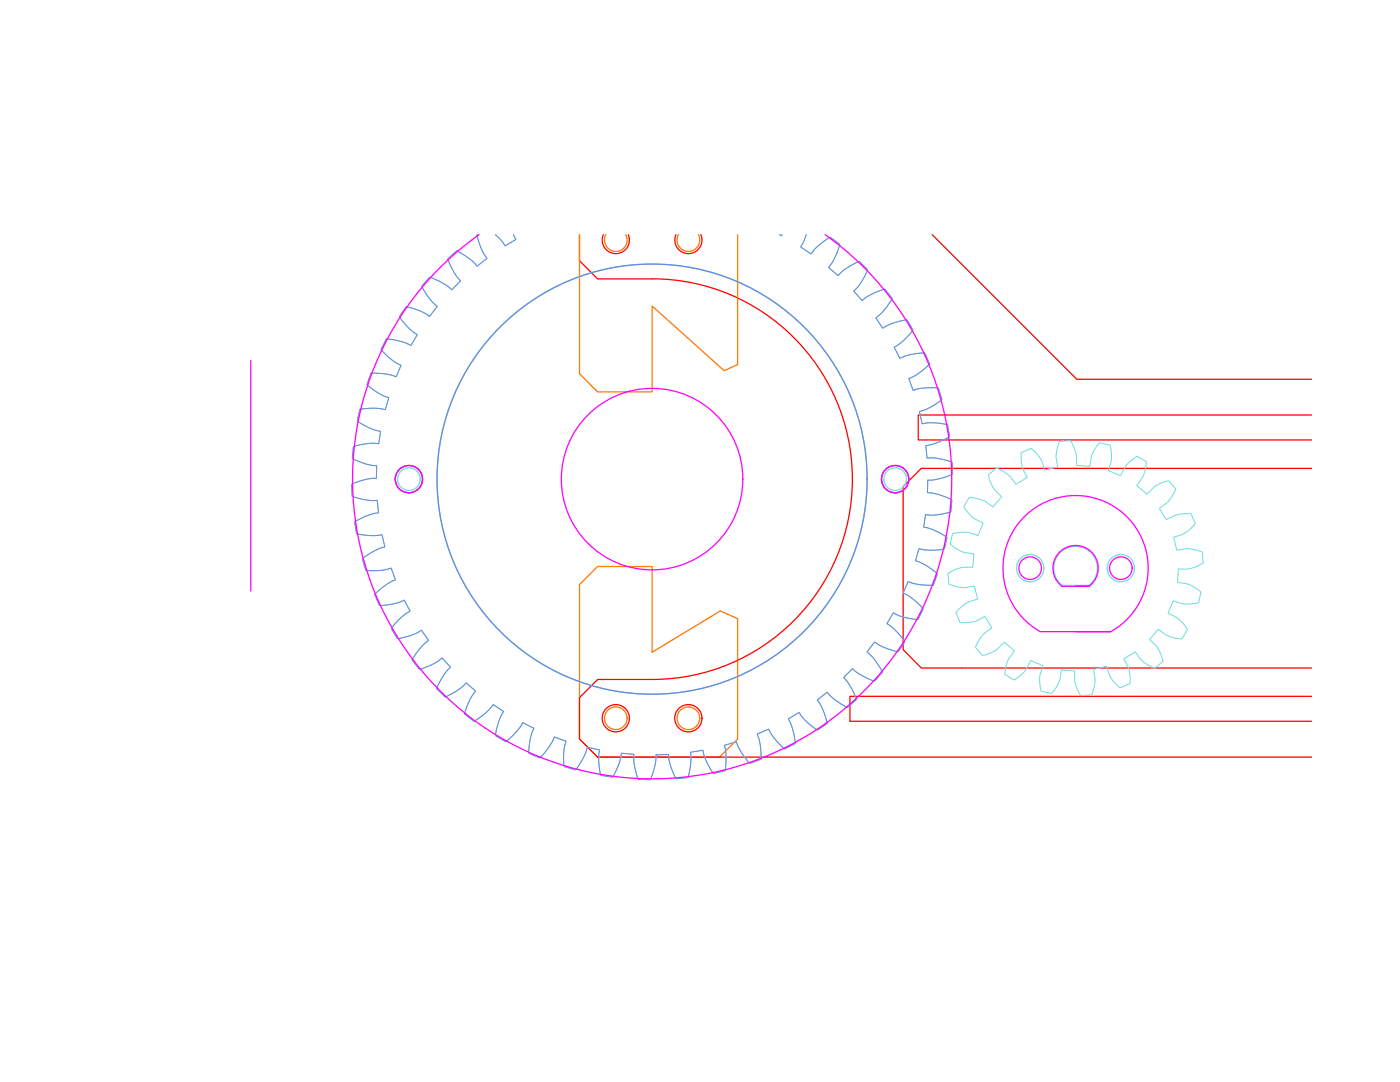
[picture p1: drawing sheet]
<svg xmlns="http://www.w3.org/2000/svg" width="279mm" height="216mm" viewBox="0 0 279 216" stroke-linecap="round" stroke-linejoin="round" font-family="sans-serif">
<!-- layer: stepperMountBot -->
<g fill="none" stroke="#ff7f00" stroke-width=".25">
<path d="M115.6 46.8v27.8l3.7 3.6h10.8v-17.1l14.4 12.9 2.7-1.2v-26M120.9 46.8a2.26 2.26 0 0 0 2 3.4 2.26 2.26 0 0 0 2-3.4M135.4 46.8a2.25 2.25 0 0 0 2 3.4 2.25 2.25 0 0 0 2-3.4M119.3 113h10.8v17.1l13.7-8.2 3.4 1.6v24l-3.6 3.6h-24.3l-3.7-3.6v-30.8z"/>
<circle cx="122.9" cy="143.3" r="2.25"/>
<circle cx="137.4" cy="143.3" r="2.25"/>
</g>
<!-- layer: stepperMountTop -->
<g fill="none" stroke="#f00" stroke-width=".25">
<path d="M115.6 46.8v5.2l3.7 3.7h10.8M120.4 46.8a2.71 2.71 0 0 0 2.5 3.8 2.71 2.71 0 0 0 2.5-3.8M130.1 55.6a40 40 0 0 1 40 40 40 40 0 0 1-40 40M134.9 46.8a2.7 2.7 0 0 0 2.5 3.8 2.7 2.7 0 0 0 2.5-3.8M186 46.8l28.9 28.9h46.9M261.8 82.8h-78.5v5h78.5M261.8 93.5h-77.9l-3.7 3.6v32.6l3.7 3.6h77.9M130.1 135.6h-10.8l-3.7 3.6v8.3l3.7 3.6h142.5M261.8 138.9h-92.2v5h92.2"/>
<circle cx="122.9" cy="143.3" r="2.72"/>
<circle cx="137.4" cy="143.3" r="2.72"/>
</g>
<!-- layer: gearsBot_kerf -->
<path d="M95.3 46.8l-.1 .3 .8 2.3 .5 1.2 .7 1-2 1.5-.7-.8-.9-.8-2.5-1.4-1.7 1.6 1.2 2.7 1.3 1.6-1.7 1.8-1.8-1.3-2.7-1.2-1.5 1.8 1.5 2.5 1.6 1.5-1.6 2-2-1.1-2.7-.8-1.3 2 1.7 2.1 1.9 1.5-1.3 2.1-2.2-.8-2.7-.5-1.1 2.2 2.2 2 1.8 1.1-.9 2.3-2.3-.6-2.8-.1-.8 2.2 2.4 1.8 2 .8-.7 2.5-1.8-.3-3.3 .2-.5 2.3 2.4 1.4 2.3 .7-.4 2.4h-2.4l-2.7 .6-.2 2.4 2.8 1.1 2.1 .3-.1 2.5-1.8 .2-3.1 1 .1 2.4 2.8 .8h2.2l.2 2.5-2.2 .6-2.5 1.2 .4 2.4 2.7 .4 2.3-.2 .6 2.4-1.1 .3-1.2 .6-2.2 1.5 .7 2.3h2.7l2.4-.4 .8 2.3-1 .4-1.2 .9-1.9 1.6 .9 2.2 2.5-.2 1.4-.4 1.1-.5 1.1 2.3-1.6 1-2.1 2.4 1.2 2 3.1-.8 1.7-.9 1.4 2.1-1.4 1.3-1.9 2.6 1.5 1.8 2.4-.8 1.4-.8 .7-.6 1.7 1.8-1.3 1.6-1.5 2.7 1.7 1.7 2.6-1.4 1.6-1.4 1.9 1.6-1.2 1.9-1 2.7 1.9 1.4 2.4-1.7 1.4-1.6 2.1 1.4-1 1.9-.6 2.9 2 1.2 2.2-2 1.2-1.8 2.2 1.1-.6 1.8-.4 3.2 2.2 .9 2-2.3 .9-1.8 2.4 .8-.5 2.1 .1 3 2.3 .6 1.4-2.2 .7-1.4 .2-.9 2.4 .5-.1 2.3 .4 2.8 2.4 .4 1.2-2.5 .5-2.3 2.5 .2v1l.2 1.5 .7 2.5 2.4 .1 .8-2.5 .3-1.5v-1l2.5-.1 .1 1.1 .4 1.4 1 2.4 2.4-.2 .6-3-.1-2.1 2.5-.4 .6 2 1.5 2.6 2.3-.5 .2-3.1-.3-2 2.4-.7 .8 1.9 1.8 2.4 2.3-.8-.2-2.9-.6-2.1 2.3-1 1.1 1.8 2.1 2.1 2.1-1-.5-2.8-.9-2.1 2.2-1.3 1.1 1.5 2.5 2 2-1.3-.8-2.7-.6-1.2-.6-.8 2-1.6 1.6 1.6 2.5 1.5 1.7-1.6-1.2-2.7-1.3-1.7 1.7-1.8 1.7 1.3 2.8 1.2 1.5-1.8-1.3-2.1-.9-1.2-.9-.7 1.6-2 2 1.2 2.7 .7 1.3-1.9-1.5-1.9-1.3-1.3-.8-.5 1.3-2.1 2 .8 2.9 .5 1-2.1-2-2-2-1.2 1-2.3 1 .4 1.3 .3h2.8l.8-2.2-2.2-1.6-2.2-1 .7-2.4 2.3 .3 2.8-.3 .5-2.3-2.7-1.4-2-.6 .4-2.5h2.3l2.8-.6 .2-2.3-2.6-1.1-2.3-.4 .1-2.5h1l1.6-.4 2.3-.8-.1-2.4-2.7-.7-2.3-.1-.2-2.5 2.1-.5 2.6-1.3-.4-2.3-2.9-.4-2.2 .2-.5-2.5 .9-.2 1.5-.7 2.1-1.5-.7-2.2-2.6-.1-1.5 .2-1 .3-.8-2.4 1.8-.9 2.3-2-.9-2.2-2.7 .3-1.3 .3-1 .5-1.2-2.2 1.8-1.2 2-2.3-1.2-2-2.7 .6-2.1 1.1-1.4-2.1 1.6-1.4 1.6-2.5-1.4-1.8-3 1.2-1.5 1.1-1.7-1.9 1.4-1.6 1.4-2.7-1.7-1.6-2.7 1.4-1.5 1.4-2-1.7 1.2-1.6 1.1-2.9-1.9-1.5-2.5 1.8-1.3 1.6-2.1-1.4 .6-1.1 .5-1.4M98.9 46.8l1.3 1.3 .6 1 2.2-1.3-.5-1M155.5 46.8l.5 .2 .1-.2M197.2 94.8l1.7-1.4 2.3 1.3 1.5 2 2.3-1.4-1-2.2-.2-1.4v-1.4l2-.8 1 1 .8 1 .9 2.3 2.6-.6-.3-2.4 .2-1.4 .5-1.3 2.1-.2 1.1 2.4 .1 2.5 2.7 .3 .4-2.4 .7-1.2 .8-1.2 2.1 .5 .3 1.3v1.5l-.6 2.3 2.4 1 1.2-2.1 .7-.7 1.4-1.1 1.9 1.1-.2 1.5-.5 1.4-1.2 1.9 2 1.7 1.8-1.7 .9-.4 1.6-.6 1.4 1.7-.7 1.4-.7 1.1-1.8 1.4 1.4 2.2 2.2-1 1.3-.2h1.4l.8 2-.9 1-1.2 .9-2.2 .8 .7 2.6 2.3-.3 1.6 .3 1.1 .4 .2 2.1-1.1 .6-1.4 .5-2.4 .1-.2 2.7 2.3 .4 1.1 .6 1.3 1-.5 2-1.7 .3h-1.1l-2.3-.6-1 2.5 1.9 1 1 .8 .8 1.2 .2 .3-1.1 1.8-1.4-.2-1.3-.4-2-1.3-1.8 2 1.8 1.9 .5 1.1 .4 1.3-1.6 1.5-1.5-.7-.8-.7-.5-.4-1.1-1.5-2.3 1.4 1 2.2 .2 1.6v1.1l-2 .9-.9-.9-1-1.3-.8-2.2-2.6 .7 .3 2.4-.3 1.6-.4 1-2.1 .2-.6-1.1-.5-1.5-.1-2.3-2.7-.2-.4 2.3-.8 1.4-.7 1-2.1-.5-.3-1.6v-1.1l.6-2.4-2.4-1-1.1 2-2 1.7-.2 .2-1.9-1.1 .3-1.6 .3-1.1 1.4-2-2.1-1.8-1.2 1.3-.7 .5-2.4 .9-1.4-1.6 1.3-2.3 1.9-1.6-1.4-2.3-2.1 1-1 .2h-1.8l-.8-2 .9-1 1.2-.9 2.2-.8-.6-2.5-2.5 .2-1.1-.1-1.5-.5-.2-2.2 1.1-.6 1.6-.6h2.2l.2-2.7-2.3-.4-1.4-.7-1-.8 .5-2.1 1.6-.3h1.1l2.4 .7 1-2.5-2.1-1.1-1.6-1.9-.2-.3 1.1-1.8 1.6 .2 1.1 .3 2.1 1.4 1.7-2.1-1.3-1.3-.5-.6z" fill="none" stroke="#6edddd" stroke-width=".2"/>
<g fill="none" stroke="#6edddd" stroke-width=".25">
<path d="M211.6 110.3a4.3 4.3 0 0 1 6.3 .2 4.3 4.3 0 0 1-.6 6.3h-5.3a4.3 4.3 0 0 1-.4-6.5z"/>
<circle cx="81.6" cy="95.6" r="2.25"/>
<circle cx="130.1" cy="95.6" r="42.9"/>
<circle cx="178.6" cy="95.6" r="2.25"/>
<circle cx="205.6" cy="113.4" r="2.72"/>
<circle cx="223.7" cy="113.4" r="2.72"/>
</g>
<!-- layer: gearsTop_kerf -->
<g fill="none" stroke="#6e8add" stroke-width=".25">
<circle cx="81.6" cy="95.6" r="2.72"/>
<circle cx="130.1" cy="95.6" r="42.9"/>
<circle cx="178.6" cy="95.6" r="2.72"/>
</g>
<path d="M95.3 46.8l-.1 .3 .8 2.3 .5 1.2 .7 1-2 1.5-.7-.8-.9-.8-2.5-1.4-1.7 1.6 1.2 2.7 1.3 1.6-1.7 1.8-1.8-1.3-2.7-1.2-1.5 1.8 1.5 2.5 1.6 1.5-1.6 2-2-1.1-2.7-.8-1.3 2 1.7 2.1 1.9 1.5-1.3 2.1-2.2-.8-2.7-.5-1.1 2.2 2.2 2 1.8 1.1-.9 2.3-2.3-.6-2.8-.1-.8 2.2 2.4 1.8 2 .8-.7 2.5-1.8-.3-3.3 .2-.5 2.3 2.4 1.4 2.3 .7-.4 2.4h-2.4l-2.7 .6-.2 2.4 2.8 1.1 2.1 .3-.1 2.5-1.8 .2-3.1 1 .1 2.4 2.8 .8h2.2l.2 2.5-2.2 .6-2.5 1.2 .4 2.4 2.7 .4 2.3-.2 .6 2.4-1.1 .3-1.2 .6-2.2 1.5 .7 2.3h2.7l2.4-.4 .8 2.3-1 .4-1.2 .9-1.9 1.6 .9 2.2 2.5-.2 1.4-.4 1.1-.5 1.1 2.3-1.6 1-2.1 2.4 1.2 2 3.1-.8 1.7-.9 1.4 2.1-1.4 1.3-1.9 2.6 1.5 1.8 2.4-.8 1.4-.8 .7-.6 1.7 1.8-1.3 1.6-1.5 2.7 1.7 1.7 2.6-1.4 1.6-1.4 1.9 1.6-1.2 1.9-1 2.7 1.9 1.4 2.4-1.7 1.4-1.6 2.1 1.4-1 1.9-.6 2.9 2 1.2 2.2-2 1.2-1.8 2.2 1.1-.6 1.8-.4 3.2 2.2 .9 2-2.3 .9-1.8 2.4 .8-.5 2.1 .1 3 2.3 .6 1.4-2.2 .7-1.4 .2-.9 2.4 .5-.1 2.3 .4 2.8 2.4 .4 1.2-2.5 .5-2.3 2.5 .2v1l.2 1.5 .7 2.5 2.4 .1 .8-2.5 .3-1.5v-1l2.5-.1 .1 1.1 .4 1.4 1 2.4 2.4-.2 .6-3-.1-2.1 2.5-.4 .6 2 1.5 2.6 2.3-.5 .2-3.1-.3-2 2.4-.7 .8 1.9 1.8 2.4 2.3-.8-.2-2.9-.6-2.1 2.3-1 1.1 1.8 2.1 2.1 2.1-1-.5-2.8-.9-2.1 2.2-1.3 1.1 1.5 2.5 2 2-1.3-.8-2.7-.6-1.2-.6-.8 2-1.6 1.6 1.6 2.5 1.5 1.7-1.6-1.2-2.7-1.3-1.7 1.7-1.8 1.7 1.3 2.8 1.2 1.5-1.8-1.3-2.1-.9-1.2-.9-.7 1.6-2 2 1.2 2.7 .7 1.3-1.9-1.5-1.9-1.3-1.3-.8-.5 1.3-2.1 2 .8 2.9 .5 1-2.1-2-2-2-1.2 1-2.3 1 .4 1.3 .3h2.8l.8-2.2-2.2-1.6-2.2-1 .7-2.4 2.3 .3 2.8-.3 .5-2.3-2.7-1.4-2-.6 .4-2.5h2.3l2.8-.6 .2-2.3-2.6-1.1-2.3-.4 .1-2.5h1l1.6-.4 2.3-.8-.1-2.4-2.7-.7-2.3-.1-.2-2.5 2.1-.5 2.6-1.3-.4-2.3-2.9-.4-2.2 .2-.5-2.5 .9-.2 1.5-.7 2.1-1.5-.7-2.2-2.6-.1-1.5 .2-1 .3-.8-2.4 1.8-.9 2.3-2-.9-2.2-2.7 .3-1.3 .3-1 .5-1.2-2.2 1.8-1.2 2-2.3-1.2-2-2.7 .6-2.1 1.1-1.4-2.1 1.6-1.4 1.6-2.5-1.4-1.8-3 1.2-1.5 1.1-1.7-1.9 1.4-1.6 1.4-2.7-1.7-1.6-2.7 1.4-1.5 1.4-2-1.7 1.2-1.6 1.1-2.9-1.9-1.5-2.5 1.8-1.3 1.6-2.1-1.4 .6-1.1 .5-1.4M98.9 46.8l1.3 1.3 .6 1 2.2-1.3-.5-1M155.5 46.8l.5 .2 .1-.2" fill="none" stroke="#6e8add" stroke-width=".2"/>
<!-- layer: gearMount -->
<g fill="none" stroke="#f0f" stroke-width=".25">
<path d="M95.6 46.8a59.8 59.8 0 0 0-10 88.6 59.8 59.8 0 0 0 89.1 0 59.8 59.8 0 0 0-10-88.6M50.1 71.9v46M217.4 117a4.5 4.5 0 0 0 .6-6.7 4.5 4.5 0 0 0-6.7 0 4.5 4.5 0 0 0 .6 6.7h5.5h-2.7M214.7 126h7h-14.1a14.5 14.5 0 0 1-4.1-21.9 14.5 14.5 0 0 1 22.3 0 14.5 14.5 0 0 1-4.1 21.9"/>
<circle cx="81.6" cy="95.6" r="2.72"/>
<circle cx="130.1" cy="95.6" r="18.1"/>
<circle cx="178.6" cy="95.6" r="2.72"/>
<circle cx="205.6" cy="113.4" r="2.25"/>
<circle cx="223.7" cy="113.4" r="2.25"/>
</g>
</svg>
